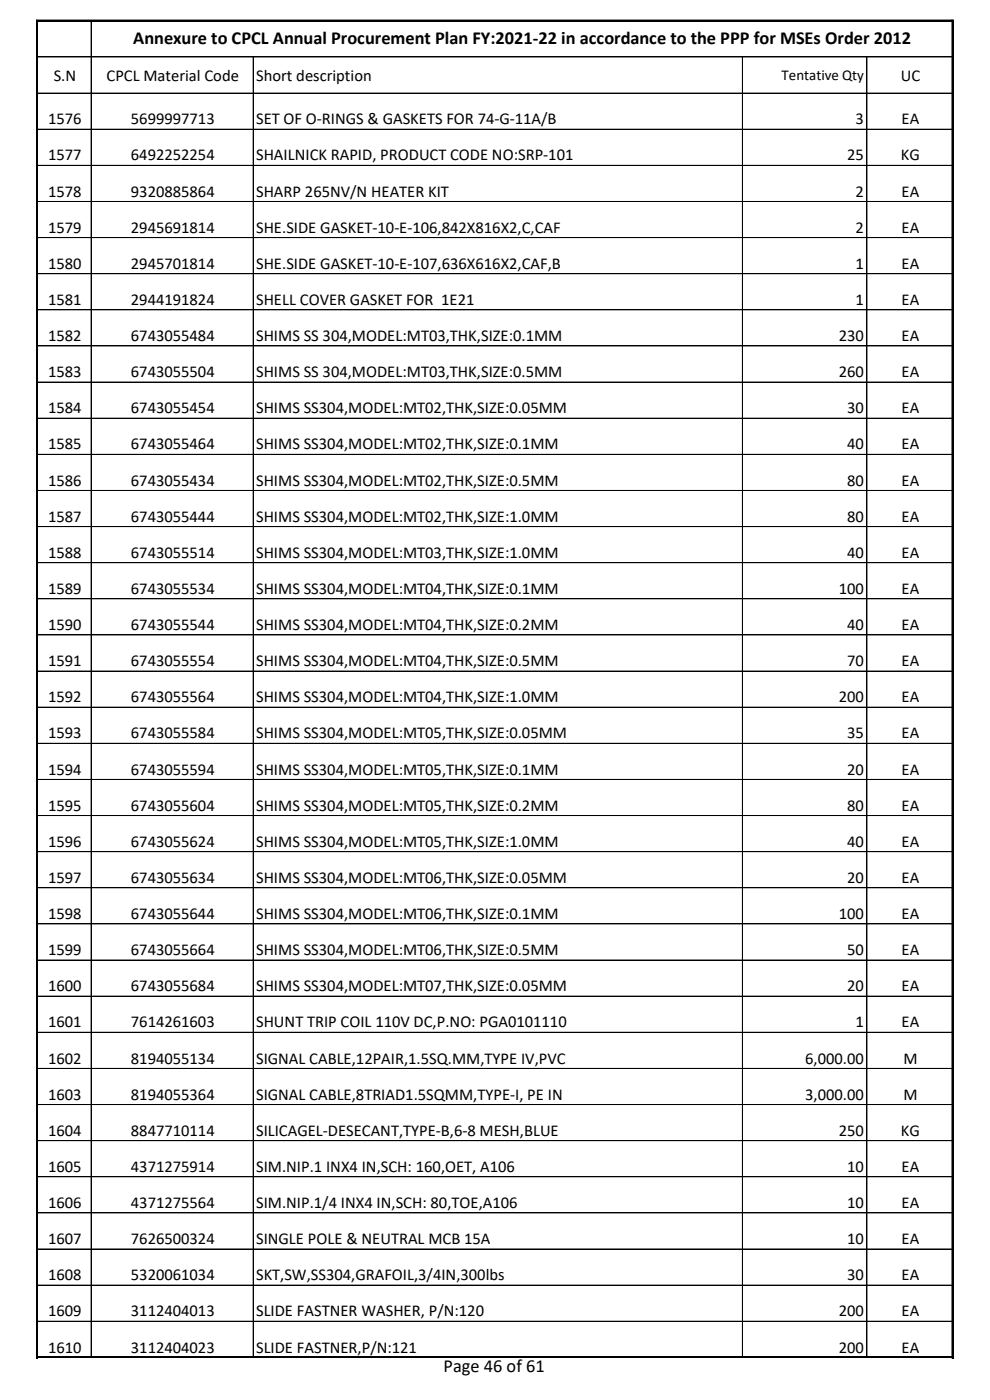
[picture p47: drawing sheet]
<svg xmlns="http://www.w3.org/2000/svg" width="210mm" height="297mm" viewBox="0 0 210 297" stroke-linecap="round" stroke-linejoin="round" font-family="sans-serif">
<defs><g id="words">
<g font-size="3.9">
<text x="28.3" y="9.4">Annexure to CPCL Annual Procurement Plan FY:2021-22 in accordance to the PPP for MSEs Order 2012</text>
<text x="94.1" y="291.1">Page 46 of 61</text>
</g>
<g font-size="3.5">
<text x="11.4" y="17.1">S.N</text>
<text x="22.6" y="17.1">CPCL Material Code</text>
<text x="54.3" y="17.1">Short description</text>
<text x="191.1" y="17.1">UC</text>
<text x="10.2" y="26.4">1576</text>
<text x="27.8" y="26.4">5699997713</text>
<text x="54.3" y="26.4">SET OF O-RINGS &amp; GASKETS FOR 74-G-11A/B</text>
<text x="181.5" y="26.4">3</text>
<text x="191.3" y="26.4">EA</text>
<text x="10.2" y="34">1577</text>
<text x="27.8" y="34">6492252254</text>
<text x="54.3" y="34">SHAILNICK RAPID, PRODUCT CODE NO:SRP-101</text>
<text x="179.7" y="34">25</text>
<text x="191.1" y="34">KG</text>
<text x="10.2" y="41.7">1578</text>
<text x="27.8" y="41.7">9320885864</text>
<text x="54.3" y="41.7">SHARP 265NV/N HEATER KIT</text>
<text x="181.5" y="41.7">2</text>
<text x="191.3" y="41.7">EA</text>
<text x="10.2" y="49.4">1579</text>
<text x="27.8" y="49.4">2945691814</text>
<text x="54.3" y="49.4">SHE.SIDE GASKET-10-E-106,842X816X2,C,CAF</text>
<text x="181.5" y="49.4">2</text>
<text x="191.3" y="49.4">EA</text>
<text x="10.2" y="57">1580</text>
<text x="27.8" y="57">2945701814</text>
<text x="54.3" y="57">SHE.SIDE GASKET-10-E-107,636X616X2,CAF,B</text>
<text x="181.5" y="57">1</text>
<text x="191.3" y="57">EA</text>
<text x="10.2" y="64.7">1581</text>
<text x="27.8" y="64.7">2944191824</text>
<text x="54.3" y="64.7">SHELL COVER GASKET FOR 1E21</text>
<text x="181.5" y="64.7">1</text>
<text x="191.3" y="64.7">EA</text>
<text x="10.2" y="72.4">1582</text>
<text x="27.8" y="72.4">6743055484</text>
<text x="54.3" y="72.4">SHIMS SS 304,MODEL:MT03,THK,SIZE:0.1MM</text>
<text x="177.9" y="72.4">230</text>
<text x="191.3" y="72.4">EA</text>
<text x="10.2" y="80">1583</text>
<text x="27.8" y="80">6743055504</text>
<text x="54.3" y="80">SHIMS SS 304,MODEL:MT03,THK,SIZE:0.5MM</text>
<text x="177.9" y="80">260</text>
<text x="191.3" y="80">EA</text>
<text x="10.2" y="87.7">1584</text>
<text x="27.8" y="87.7">6743055454</text>
<text x="54.3" y="87.7">SHIMS SS304,MODEL:MT02,THK,SIZE:0.05MM</text>
<text x="179.7" y="87.7">30</text>
<text x="191.3" y="87.7">EA</text>
<text x="10.2" y="95.4">1585</text>
<text x="27.8" y="95.4">6743055464</text>
<text x="54.3" y="95.4">SHIMS SS304,MODEL:MT02,THK,SIZE:0.1MM</text>
<text x="179.7" y="95.4">40</text>
<text x="191.3" y="95.4">EA</text>
<text x="10.2" y="103">1586</text>
<text x="27.8" y="103">6743055434</text>
<text x="54.3" y="103">SHIMS SS304,MODEL:MT02,THK,SIZE:0.5MM</text>
<text x="179.7" y="103">80</text>
<text x="191.3" y="103">EA</text>
<text x="10.2" y="110.7">1587</text>
<text x="27.8" y="110.7">6743055444</text>
<text x="54.3" y="110.7">SHIMS SS304,MODEL:MT02,THK,SIZE:1.0MM</text>
<text x="179.7" y="110.7">80</text>
<text x="191.3" y="110.7">EA</text>
<text x="10.2" y="118.3">1588</text>
<text x="27.8" y="118.3">6743055514</text>
<text x="54.3" y="118.3">SHIMS SS304,MODEL:MT03,THK,SIZE:1.0MM</text>
<text x="179.7" y="118.3">40</text>
<text x="191.3" y="118.3">EA</text>
<text x="10.2" y="126">1589</text>
<text x="27.8" y="126">6743055534</text>
<text x="54.3" y="126">SHIMS SS304,MODEL:MT04,THK,SIZE:0.1MM</text>
<text x="177.9" y="126">100</text>
<text x="191.3" y="126">EA</text>
<text x="10.2" y="133.7">1590</text>
<text x="27.8" y="133.7">6743055544</text>
<text x="54.3" y="133.7">SHIMS SS304,MODEL:MT04,THK,SIZE:0.2MM</text>
<text x="179.7" y="133.7">40</text>
<text x="191.3" y="133.7">EA</text>
<text x="10.2" y="141.3">1591</text>
<text x="27.8" y="141.3">6743055554</text>
<text x="54.3" y="141.3">SHIMS SS304,MODEL:MT04,THK,SIZE:0.5MM</text>
<text x="179.7" y="141.3">70</text>
<text x="191.3" y="141.3">EA</text>
<text x="10.2" y="149">1592</text>
<text x="27.8" y="149">6743055564</text>
<text x="54.3" y="149">SHIMS SS304,MODEL:MT04,THK,SIZE:1.0MM</text>
<text x="177.9" y="149">200</text>
<text x="191.3" y="149">EA</text>
<text x="10.2" y="156.7">1593</text>
<text x="27.8" y="156.7">6743055584</text>
<text x="54.3" y="156.7">SHIMS SS304,MODEL:MT05,THK,SIZE:0.05MM</text>
<text x="179.7" y="156.7">35</text>
<text x="191.3" y="156.7">EA</text>
<text x="10.2" y="164.3">1594</text>
<text x="27.8" y="164.3">6743055594</text>
<text x="54.3" y="164.3">SHIMS SS304,MODEL:MT05,THK,SIZE:0.1MM</text>
<text x="179.7" y="164.3">20</text>
<text x="191.3" y="164.3">EA</text>
<text x="10.2" y="172">1595</text>
<text x="27.8" y="172">6743055604</text>
<text x="54.3" y="172">SHIMS SS304,MODEL:MT05,THK,SIZE:0.2MM</text>
<text x="179.7" y="172">80</text>
<text x="191.3" y="172">EA</text>
<text x="10.2" y="179.6">1596</text>
<text x="27.8" y="179.6">6743055624</text>
<text x="54.3" y="179.6">SHIMS SS304,MODEL:MT05,THK,SIZE:1.0MM</text>
<text x="179.7" y="179.6">40</text>
<text x="191.3" y="179.6">EA</text>
<text x="10.2" y="187.3">1597</text>
<text x="27.8" y="187.3">6743055634</text>
<text x="54.3" y="187.3">SHIMS SS304,MODEL:MT06,THK,SIZE:0.05MM</text>
<text x="179.7" y="187.3">20</text>
<text x="191.3" y="187.3">EA</text>
<text x="10.2" y="195">1598</text>
<text x="27.8" y="195">6743055644</text>
<text x="54.3" y="195">SHIMS SS304,MODEL:MT06,THK,SIZE:0.1MM</text>
<text x="177.9" y="195">100</text>
<text x="191.3" y="195">EA</text>
<text x="10.2" y="202.6">1599</text>
<text x="27.8" y="202.6">6743055664</text>
<text x="54.3" y="202.6">SHIMS SS304,MODEL:MT06,THK,SIZE:0.5MM</text>
<text x="179.7" y="202.6">50</text>
<text x="191.3" y="202.6">EA</text>
<text x="10.2" y="210.3">1600</text>
<text x="27.8" y="210.3">6743055684</text>
<text x="54.3" y="210.3">SHIMS SS304,MODEL:MT07,THK,SIZE:0.05MM</text>
<text x="179.7" y="210.3">20</text>
<text x="191.3" y="210.3">EA</text>
<text x="10.2" y="218">1601</text>
<text x="27.8" y="218">7614261603</text>
<text x="54.3" y="218">SHUNT TRIP COIL 110V DC,P.NO: PGA0101110</text>
<text x="181.5" y="218">1</text>
<text x="191.3" y="218">EA</text>
<text x="10.2" y="225.6">1602</text>
<text x="27.8" y="225.6">8194055134</text>
<text x="54.3" y="225.6">SIGNAL CABLE,12PAIR,1.5SQ.MM,TYPE IV,PVC</text>
<text x="170.8" y="225.6">6,000.00</text>
<text x="191.6" y="225.6">M</text>
<text x="10.2" y="233.3">1603</text>
<text x="27.8" y="233.3">8194055364</text>
<text x="54.3" y="233.3">SIGNAL CABLE,8TRIAD1.5SQMM,TYPE-I, PE IN</text>
<text x="170.8" y="233.3">3,000.00</text>
<text x="191.6" y="233.3">M</text>
<text x="10.2" y="241">1604</text>
<text x="27.8" y="241">8847710114</text>
<text x="54.3" y="241">SILICAGEL-DESECANT,TYPE-B,6-8 MESH,BLUE</text>
<text x="177.9" y="241">250</text>
<text x="191.1" y="241">KG</text>
<text x="10.2" y="248.6">1605</text>
<text x="27.8" y="248.6">4371275914</text>
<text x="54.3" y="248.6">SIM.NIP.1 INX4 IN,SCH: 160,OET, A106</text>
<text x="179.7" y="248.6">10</text>
<text x="191.3" y="248.6">EA</text>
<text x="10.2" y="256.3">1606</text>
<text x="27.8" y="256.3">4371275564</text>
<text x="54.3" y="256.3">SIM.NIP.1/4 INX4 IN,SCH: 80,TOE,A106</text>
<text x="179.7" y="256.3">10</text>
<text x="191.3" y="256.3">EA</text>
<text x="10.2" y="263.9">1607</text>
<text x="27.8" y="263.9">7626500324</text>
<text x="54.3" y="263.9">SINGLE POLE &amp; NEUTRAL MCB 15A</text>
<text x="179.7" y="263.9">10</text>
<text x="191.3" y="263.9">EA</text>
<text x="10.2" y="271.6">1608</text>
<text x="27.8" y="271.6">5320061034</text>
<text x="54.3" y="271.6">SKT,SW,SS304,GRAFOIL,3/4IN,300lbs</text>
<text x="179.7" y="271.6">30</text>
<text x="191.3" y="271.6">EA</text>
<text x="10.2" y="279.3">1609</text>
<text x="27.8" y="279.3">3112404013</text>
<text x="54.3" y="279.3">SLIDE FASTNER WASHER, P/N:120</text>
<text x="177.9" y="279.3">200</text>
<text x="191.3" y="279.3">EA</text>
<text x="10.2" y="286.9">1610</text>
<text x="27.8" y="286.9">3112404023</text>
<text x="54.3" y="286.9">SLIDE FASTNER,P/N:121</text>
<text x="177.9" y="286.9">200</text>
<text x="191.3" y="286.9">EA</text>
</g>
<text font-size="3.2" x="165.8" y="17">Tentative Qty</text>
</g></defs>
<g fill="none" stroke="#000" stroke-width=".21">
<path d="M8 12.1h194.1M8 19.7h194.1M19.3 4.5v15.3M19.3 19.8v268.2M53.7 12.1v7.7M53.7 19.8v268.2M157.5 12.1v7.7M157.5 19.8v268.2M183.9 12.1v7.7M183.9 19.8v268.2M202 4.3v283.8M202.1 4.5v15.3"/>
<path d="M202.1 19.8v268.2h-194.1M202.2 4.3h-194.4v283.8M8 27.4h194.1M8 35.1h194.1M8 42.7h194.1M8 50.4h194.1M8 58.1h194.1M8 65.7h194.1M8 73.4h194.1M8 81.1h194.1M8 88.7h194.1M8 96.4h194.1"/>
<path d="M8 104.1h194.1M8 111.7h194.1M8 119.4h194.1M8 127h194.1M8 134.7h194.1M8 142.4h194.1M8 150h194.1M202.1 157.7h-194.1M8 165.4h194.1M8 173h194.1M8 180.7h194.1M8 188.3h194.1"/>
<path d="M8 196h194.1M8 203.7h194.1M8 211.3h194.1M202.1 219h-194.1M8 226.7h194.1M8 234.3h194.1M8 242h194.1M8 249.7h194.1M202.1 257.3h-194.1M202.1 265h-194.1M202.1 272.6h-194.1M7.8 287.8h194.4"/>
<path d="M202.1 280.3h-194.1"/>
</g>
<path d="M7.7 4.4h194.6M7.9 4.2v283.9M202.1 4.2v283.9M7.7 288h194.6" fill="none" stroke="#000" stroke-width=".34"/>
<use href="#words"/>
</svg>
